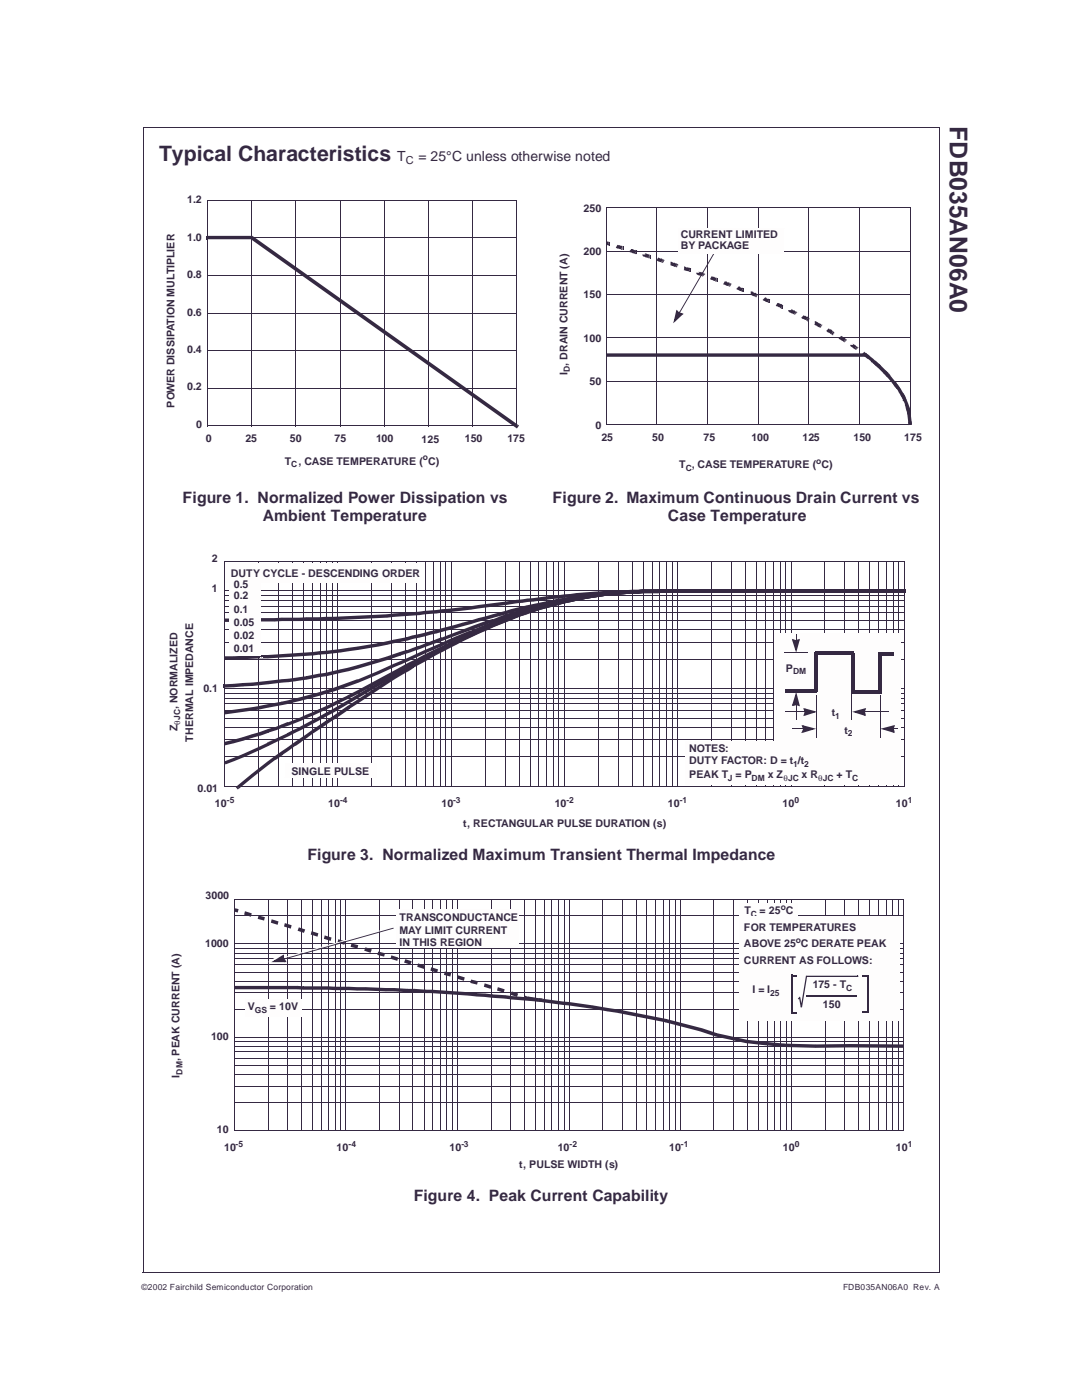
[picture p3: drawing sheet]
<svg xmlns="http://www.w3.org/2000/svg" width="216mm" height="279mm" viewBox="0 0 216 279" stroke-linecap="round" stroke-linejoin="round" font-family="sans-serif">
<defs><g id="words">
<text font-size="4.9" fill="#352942" x="189.5" y="25.2" transform="rotate(90 189.5 25.2)">FDB035AN06A0</text>
<text font-size="4.2" fill="#352942" x="31.8" y="32.1">Typical Characteristics</text>
<g font-size="3.1" fill="#352942">
<text x="36.4" y="100.3">Figure 1. Normalized Power Dissipation vs</text>
<text x="110.3" y="100.3">Figure 2. Maximum Continuous Drain Current vs</text>
<text x="52.4" y="103.9">Ambient Temperature</text>
<text x="133.3" y="103.9">Case Temperature</text>
<text x="61.3" y="171.7">Figure 3. Normalized Maximum Transient Thermal Impedance</text>
<text x="82.6" y="239.6">Figure 4. Peak Current Capability</text>
</g>
<g font-size="2.8" fill="#352942">
<text x="79.3" y="32.1">T</text>
<text x="83.5" y="32.1">= 25°C unless otherwise noted</text>
</g>
<text font-size="2.2" fill="#352942" x="81" y="32.8">C</text>
<g font-size="2.1" fill="#352942">
<text x="37.4" y="40.6">1.2</text>
<text x="116.4" y="42.2">250</text>
<text x="135.8" y="47.5">CURRENT LIMITED</text>
<text x="37.4" y="48">1.0</text>
<text x="116.4" y="50.9">200</text>
<text x="135.8" y="49.6">BY PACKAGE</text>
<text x="37.4" y="55.5">0.8</text>
<text x="116.4" y="59.5">150</text>
<text x="37.4" y="63">0.6</text>
<text x="37.4" y="70.4">0.4</text>
<text x="116.4" y="68.2">100</text>
<text x="37.4" y="77.9">0.2</text>
<text x="113.2" y="74.8" transform="rotate(-90 113.2 74.8)">I , DRAIN CURRENT (A)</text>
<text x="117.6" y="76.9">50</text>
<text x="34.8" y="81.4" transform="rotate(-90 34.8 81.4)">POWER DISSIPATION MULTIPLIER</text>
<text x="39.1" y="85.3">0</text>
<text x="41.1" y="88.3">0</text>
<text x="49" y="88.3">25</text>
<text x="57.9" y="88.3">50</text>
<text x="66.7" y="88.3">75</text>
<text x="75" y="88.3">100</text>
<text x="84.1" y="88.5">125</text>
<text x="92.7" y="88.2">150</text>
<text x="101.3" y="88.3">175</text>
<text x="118.8" y="85.6">0</text>
<text x="120" y="88">25</text>
<text x="130.2" y="88">50</text>
<text x="140.4" y="88">75</text>
<text x="150" y="88">100</text>
<text x="160.1" y="88">125</text>
<text x="170.3" y="88">150</text>
<text x="180.4" y="88">175</text>
<text x="56.8" y="92.7">T , CASE TEMPERATURE ( C)</text>
<text x="135.5" y="93.4">T , CASE TEMPERATURE ( C)</text>
<text x="42.3" y="112.2">2</text>
<text x="42.3" y="118.2">1</text>
<text x="46.1" y="115.1">DUTY CYCLE - DESCENDING ORDER</text>
<text x="46.7" y="117.3">0.5</text>
<text x="46.7" y="119.6">0.2</text>
<text x="46.7" y="122.3">0.1</text>
<text x="46.7" y="124.9">0.05</text>
<text x="46.7" y="130">0.01</text>
<text x="46.7" y="127.5">0.02</text>
<text x="156.8" y="134">P</text>
<text x="35.4" y="141.6" transform="rotate(-90 35.4 141.6)">, NORMALIZED</text>
<text x="40.6" y="138.1">0.1</text>
<text x="166" y="142.9">t</text>
<text x="35.4" y="145.9" transform="rotate(-90 35.4 145.9)">Z</text>
<text x="38.6" y="148" transform="rotate(-90 38.6 148)">THERMAL IMPEDANCE</text>
<text x="168.5" y="146.5">t</text>
<text x="58.2" y="154.8">SINGLE PULSE</text>
<text x="137.5" y="150">NOTES:</text>
<text x="137.5" y="152.5">DUTY FACTOR: D = t</text>
<text x="137.5" y="155.3">PEAK T</text>
<text x="146.7" y="155.3">= P</text>
<text x="153.2" y="155.3">x Z</text>
<text x="159.2" y="152.5">/t</text>
<text x="160" y="155.3">x R</text>
<text x="166.9" y="155.3">+ T</text>
<text x="39.4" y="158">0.01</text>
<text x="42.9" y="161">10</text>
<text x="65.5" y="161">10</text>
<text x="88.1" y="161">10</text>
<text x="110.7" y="161">10</text>
<text x="133.3" y="161">10</text>
<text x="156.1" y="161">10</text>
<text x="178.8" y="161">10</text>
<text x="92.4" y="165.1">t, RECTANGULAR PULSE DURATION (s)</text>
<text x="41" y="179.5">3000</text>
<text x="79.7" y="183.9">TRANSCONDUCTANCE</text>
<text x="148.4" y="185.8">FOR TEMPERATURES</text>
<text x="148.5" y="182.4">T</text>
<text x="151.6" y="182.4">= 25</text>
<text x="156.8" y="182.4">C</text>
<text x="40.9" y="189">1000</text>
<text x="79.7" y="186.3">MAY LIMIT CURRENT</text>
<text x="79.7" y="188.8">IN THIS REGION</text>
<text x="148.4" y="189.1">ABOVE 25 C DERATE PEAK</text>
<text x="148.4" y="192.4">CURRENT AS FOLLOWS:</text>
<text x="162.2" y="197.3">175 - T</text>
<text x="49.5" y="201.6">V</text>
<text x="53.9" y="201.6">= 10V</text>
<text x="150.1" y="198.2">I = I</text>
<text x="164.2" y="201.2">150</text>
<text x="42.1" y="207.5">100</text>
<text x="35.8" y="215" transform="rotate(-90 35.8 215)">I</text>
<text x="35.8" y="211.8" transform="rotate(-90 35.8 211.8)">, PEAK CURRENT (A)</text>
<text x="43.3" y="226.1">10</text>
<text x="44.7" y="229.8">10</text>
<text x="67.2" y="229.8">10</text>
<text x="89.7" y="229.8">10</text>
<text x="103.6" y="233.2">t, PULSE WIDTH (s)</text>
<text x="111.3" y="229.8">10</text>
<text x="133.5" y="229.8">10</text>
<text x="156.2" y="229.8">10</text>
<text x="178.8" y="229.8">10</text>
</g>
<g font-size="1.7" fill="#352942">
<text x="113.7" y="74.2" transform="rotate(-90 113.7 74.2)">D</text>
<text x="58.1" y="93.2">C</text>
<text x="84.4" y="91.9">o</text>
<text x="136.8" y="94">C</text>
<text x="162.8" y="92.5">o</text>
<text x="158.3" y="134.5">DM</text>
<text x="166.6" y="143.4">1</text>
<text x="35.9" y="144.6" transform="rotate(-90 35.9 144.6)">θJC</text>
<text x="169.2" y="147">2</text>
<text x="145.2" y="155.9">J</text>
<text x="150" y="155.9">DM</text>
<text x="156.3" y="155.9">θ</text>
<text x="157.2" y="155.9">JC</text>
<text x="158.3" y="153">1</text>
<text x="160.5" y="153">2</text>
<text x="163.3" y="155.9">θJC</text>
<text x="170" y="155.9">C</text>
<text x="45.2" y="160.2">-5</text>
<text x="67.8" y="160.2">-4</text>
<text x="90.4" y="160.2">-3</text>
<text x="113.1" y="160.2">-2</text>
<text x="135.7" y="160.2">-1</text>
<text x="158.5" y="160.2">0</text>
<text x="181.1" y="160.2">1</text>
<text x="149.8" y="183">C</text>
<text x="155.8" y="181.6">o</text>
<text x="158.8" y="188.2">o</text>
<text x="168.8" y="197.8">C</text>
<text x="50.8" y="202.1">GS</text>
<text x="153.7" y="198.7">25</text>
<text x="36.4" y="214.5" transform="rotate(-90 36.4 214.5)">DM</text>
<text x="47" y="228.9">-5</text>
<text x="69.5" y="228.9">-4</text>
<text x="92.1" y="228.9">-3</text>
<text x="113.6" y="228.9">-2</text>
<text x="135.8" y="228.9">-1</text>
<text x="158.6" y="228.9">0</text>
<text x="181.1" y="228.9">1</text>
<text x="28.2" y="257.5">©2002 Fairchild Semiconductor Corporation</text>
<text x="168.3" y="257.5">FDB035AN06A0 Rev. A</text>
</g>
</g></defs>
<path d="M28.6 25.4h158.9M28.6 25.3v228.7M187.4 25.4v228.7M28.5 254h158.9" fill="none" stroke="#352942" stroke-width=".2"/>
<g fill="#352942">
<path d="M50.1 85l.2 .1z"/>
<path d="M50.1 39.9l.2 .1z"/>
</g>
<path d="M50.2 40v45" fill="none" stroke="#352942" stroke-width=".2"/>
<g fill="#352942">
<path d="M59 85l.1 .1z"/>
<path d="M59 39.9l.1 .1z"/>
</g>
<path d="M59 40v45" fill="none" stroke="#352942" stroke-width=".2"/>
<g fill="#352942">
<path d="M67.8 85l.1 .1z"/>
<path d="M67.8 39.9l.1 .1z"/>
</g>
<path d="M67.8 40v45" fill="none" stroke="#352942" stroke-width=".2"/>
<g fill="#352942">
<path d="M76.6 85l.1 .1z"/>
<path d="M76.6 39.9l.1 .1z"/>
</g>
<path d="M76.6 40v45" fill="none" stroke="#352942" stroke-width=".2"/>
<g fill="#352942">
<path d="M85.4 85l.1 .1z"/>
<path d="M85.4 39.9l.1 .1z"/>
</g>
<path d="M85.5 40v45" fill="none" stroke="#352942" stroke-width=".2"/>
<g fill="#352942">
<path d="M94.2 85l.1 .1z"/>
<path d="M94.2 39.9l.1 .1z"/>
</g>
<path d="M94.3 40v45" fill="none" stroke="#352942" stroke-width=".2"/>
<g fill="#352942">
<path d="M41.3 77.4l.1 .2z"/>
<path d="M103.1 77.4v.2z"/>
</g>
<path d="M41.4 77.5h61.7" fill="none" stroke="#352942" stroke-width=".2"/>
<g fill="#352942">
<path d="M41.3 69.9l.1 .2z"/>
<path d="M103.1 69.9v.2z"/>
</g>
<path d="M41.4 70h61.7" fill="none" stroke="#352942" stroke-width=".2"/>
<g fill="#352942">
<path d="M41.3 62.4l.1 .2z"/>
<path d="M103.1 62.4v.2z"/>
</g>
<path d="M41.4 62.5h61.7" fill="none" stroke="#352942" stroke-width=".2"/>
<g fill="#352942">
<path d="M41.3 54.9l.1 .1z"/>
<path d="M103.1 54.9v.1z"/>
</g>
<path d="M41.4 54.9h61.7" fill="none" stroke="#352942" stroke-width=".2"/>
<g fill="#352942">
<path d="M41.3 47.3l.1 .2z"/>
<path d="M103.1 47.3v.2z"/>
</g>
<path d="M41.4 47.4h61.7" fill="none" stroke="#352942" stroke-width=".2"/>
<g fill="#352942">
<path d="M41.3 85l.2 .1z"/>
<path d="M41.3 39.9l.2 .1z"/>
</g>
<path d="M41.4 40v45" fill="none" stroke="#352942" stroke-width=".2"/>
<g fill="#352942">
<path d="M103 85l.1 .1z"/>
<path d="M103 39.9l.1 .1z"/>
</g>
<path d="M103.1 40v45" fill="none" stroke="#352942" stroke-width=".2"/>
<g fill="#352942">
<path d="M41.3 84.9l.1 .2z"/>
<path d="M103.1 84.9v.2z"/>
</g>
<path d="M41.4 85h61.7" fill="none" stroke="#352942" stroke-width=".2"/>
<g fill="#352942">
<path d="M41.3 39.9l.1 .1z"/>
<path d="M103.1 39.9v.1z"/>
</g>
<path d="M41.4 40h61.7" fill="none" stroke="#352942" stroke-width=".2"/>
<g fill="#352942">
<path d="M41.1 47.1h.3v.6h-.3z"/>
<path d="M41.4 47.1l9.1 .1-.3 .5h-8.8z"/>
<path d="M103.3 84.7l.3 .2-.5 .6-.2-.2z"/>
<path d="M50.5 47.2l52.8 37.5-.4 .6-52.8-37.6z"/>
</g>
<path d="M121 41.4v43.3M121 41.5h60.7M181.6 41.5v43.3M120.9 84.7h60.7" fill="none" stroke="#352942" stroke-width=".2"/>
<g fill="#352942">
<path d="M120.9 76l.1 .2z"/>
<path d="M181.6 76l.1 .2z"/>
</g>
<path d="M121 76.1h60.6" fill="none" stroke="#352942" stroke-width=".2"/>
<g fill="#352942">
<path d="M120.9 67.3l.1 .2z"/>
<path d="M181.6 67.3l.1 .2z"/>
</g>
<path d="M121 67.4h60.6" fill="none" stroke="#352942" stroke-width=".2"/>
<g fill="#352942">
<path d="M120.9 58.7l.1 .1z"/>
<path d="M181.6 58.7l.1 .1z"/>
</g>
<path d="M121 58.8h60.6" fill="none" stroke="#352942" stroke-width=".2"/>
<g fill="#352942">
<path d="M120.9 50l.1 .2z"/>
<path d="M181.6 50l.1 .2z"/>
</g>
<path d="M121 50.1h60.6" fill="none" stroke="#352942" stroke-width=".2"/>
<g fill="#352942">
<path d="M120.9 41.4l.1 .2z"/>
<path d="M181.6 41.4l.1 .2z"/>
</g>
<path d="M121 41.5h60.6" fill="none" stroke="#352942" stroke-width=".2"/>
<g fill="#352942">
<path d="M120.9 41.4l.2 .1z"/>
<path d="M120.9 84.7l.2 .1z"/>
</g>
<path d="M121 41.5v43.2" fill="none" stroke="#352942" stroke-width=".2"/>
<g fill="#352942">
<path d="M131 41.4l.2 .1z"/>
<path d="M131 84.7l.2 .1z"/>
</g>
<path d="M131.1 41.5v43.2" fill="none" stroke="#352942" stroke-width=".2"/>
<g fill="#352942">
<path d="M141.2 41.4l.1 .1z"/>
<path d="M141.2 84.7l.1 .1z"/>
</g>
<path d="M141.2 41.5v43.2" fill="none" stroke="#352942" stroke-width=".2"/>
<g fill="#352942">
<path d="M151.2 41.4l.2 .1z"/>
<path d="M151.2 84.7l.2 .1z"/>
</g>
<path d="M151.3 41.5v43.2" fill="none" stroke="#352942" stroke-width=".2"/>
<g fill="#352942">
<path d="M161.3 41.4l.2 .1z"/>
<path d="M161.3 84.7l.2 .1z"/>
</g>
<path d="M161.4 41.5v43.2" fill="none" stroke="#352942" stroke-width=".2"/>
<g fill="#352942">
<path d="M171.5 41.4l.1 .1z"/>
<path d="M171.5 84.7l.1 .1z"/>
</g>
<path d="M171.6 41.5v43.2" fill="none" stroke="#352942" stroke-width=".2"/>
<g fill="#352942">
<path d="M181.5 41.4l.2 .1z"/>
<path d="M181.5 84.7l.2 .1z"/>
</g>
<path d="M181.6 41.5v43.2" fill="none" stroke="#352942" stroke-width=".2"/>
<g fill="#352942">
<path d="M121.1 48.2l.4 .1-.2 .6h-.4z"/>
<path d="M121.5 48.3h.3h-.2v.7l-.3-.1z"/>
<path d="M121.6 48.3l.1 .7z"/>
<path d="M123.2 48.9l1 .2-.2 .7-1.1-.4z"/>
<path d="M124.2 49.2l.2 .1-.2-.1v.7h-.1l-.2-.1z"/>
<path d="M124.2 49.2h.2v.7h-.2z"/>
<path d="M125.8 49.7l1.2 .3-.3 .6h.2l-1.3-.3-.1-.1 .5-.5 .1 .1z"/>
<path d="M127 50l.2 .1-.2-.1v.7h-.1l-.2-.1z"/>
<path d="M127 50l.1 .7z"/>
<path d="M128.1 50.8h.7l-.2-.3h.2l.8 .4-.3 .6-1-.4z"/>
<path d="M129.6 50.9l.2 .1-.2-.1v.7h-.1l-.2-.1z"/>
<path d="M129.6 50.9h.2v.7h-.2z"/>
<path d="M131.3 51.4l1 .3-.4 .6h.2l-1.1-.3z"/>
<path d="M132.3 51.7l.1 .1-.3 .6-.2-.1z"/>
<path d="M132.4 51.8l.2 .1-.3 .6-.2-.1z"/>
<path d="M133.8 52.2l1.4 .5-.4 .6h.2h-.4l-.8-.4h.2h-.2z"/>
<path d="M135.2 52.7h.1l-.3 .6h-.2z"/>
<path d="M135.3 52.7l-.3 .6z"/>
<path d="M136.5 53.2l1.3 .3-.3 .7-1.1-.4h.2z"/>
<path d="M137.8 53.6l.1 .1-.1-.1v.7h-.2l-.2-.1z"/>
<path d="M137.8 53.6l.1 .7z"/>
<path d="M138.9 54.4h.7l-.2-.2 1 .3-.3 .6-1.1-.3z"/>
<path d="M140.4 54.5l.3 .1-.6 .5 .1 .1-.1-.1z"/>
<path d="M140.1 55.1l.6-.5v.1l-.5 .5z"/>
<path d="M142 55.1l1 .4-.2 .6-1.1-.4z"/>
<path d="M143 55.5l.2 .1-.2-.1v.7h-.1l-.2-.1z"/>
<path d="M143 55.5h.2v.7h-.2z"/>
<path d="M144.6 56.1l1 .4-.3 .6h.2h-.4l-.8-.4z"/>
<path d="M145.6 56.5l.2 .1-.3 .5h-.2z"/>
<path d="M145.8 56.6h.2l-.4 .6-.1-.1z"/>
<path d="M147.4 57.1l.9 .4-.3 .7-1.1-.5z"/>
<path d="M148.3 57.6l.1 .1-.1-.1v.6h-.2h-.2z"/>
<path d="M148.3 57.6h.1v.6h-.1z"/>
<path d="M149.8 58.2l1.1 .3-.3 .7-.8-.4z"/>
<path d="M150.9 58.6l.2 .1-.4 .6-.1-.1z"/>
<path d="M151.1 58.7l.1 .1-.3 .5h-.2z"/>
<path d="M152.2 59.9l.5-.6 .8 .4-.2 .7z"/>
<path d="M153.5 59.8l.2 .1-.2-.1v.6h-.1h-.2z"/>
<path d="M153.5 59.8h.2v.6h-.2z"/>
<path d="M155.1 60.4l.9 .3 .2 .3-.4 .5-.2-.2 .1 .1-.9-.4z"/>
<path d="M156.1 61h.2h-.2v.6h-.1l-.2-.1z"/>
<path d="M156.1 61l.1 .6z"/>
<path d="M157.2 61.9h.7l-.1-.3 1 .5-.4 .6-.5-.2a.74 .74 0 0 1-.7-.6z"/>
<path d="M158.8 62.1l.2 .1-.5 .5 .1 .1-.2-.1z"/>
<path d="M158.5 62.7l.5-.5 .1 .1-.5 .5z"/>
<path d="M160.4 62.9l.9 .4-.5 .5 .2 .1-1.1-.5z"/>
<path d="M161.3 63.3l.2 .2-.4 .6-.3-.3z"/>
<path d="M161.4 63.5l.2 .1-.4 .6-.1-.1z"/>
<path d="M162.6 64.1l1.3 .6-.3 .7-1.2-.7 .3 .1z"/>
<path d="M163.9 64.8l.1 .1-.3 .5h-.2z"/>
<path d="M164 64.9l-.3 .5z"/>
<path d="M165.4 65.5l.8 .6-.3 .6-1-.7z"/>
<path d="M166.2 66.1l.3 .2-.4 .6-.2-.2z"/>
<path d="M166.5 66.3l-.4 .6z"/>
<path d="M167.8 67.1l1 .5-.5 .6-1-.6z"/>
<path d="M168.7 67.6l.2 .1-.5 .5 .1 .1-.2-.1z"/>
<path d="M168.4 68.2l.5-.5 .1 .1-.5 .5z"/>
<path d="M169.6 68.8h.7l-.2-.2 .8 .5-.4 .6-.7-.5z"/>
<path d="M170.9 69.1l.3 .2-.5 .5h.1l-.3-.1z"/>
<path d="M170.7 69.8l.5-.5h.1l-.5 .5z"/>
<path d="M172.5 70.2l.7 .6-.5 .5 .1 .1-.8-.7z"/>
<path d="M173.2 70.8l.2 .1-.5 .6-.2-.2z"/>
<path d="M173.4 70.9l.2 .2-.5 .5-.2-.1z"/>
<path d="M174.7 72l.8 .6-.6 .5 .1 .1-.8-.7z"/>
<path d="M175.5 72.6l.2 .3-.6 .4-.2-.2z"/>
<path d="M175.1 73.2l.6-.3 .1 .2-.6 .3z"/>
<path d="M176.7 73.9l.6 .7-.2-.1 .5 .3-.6 .3 .1 .2-.9-.9z"/>
<path d="M177 75.1l.6-.3 .1 .2-.3-.2v.7z"/>
<path d="M177.4 74.8l.1 .7z"/>
<path d="M178.6 76l.6 .8-.6 .4-.5-.7z"/>
<path d="M178.6 77.1l.6-.3 .1 .2-.5 .4z"/>
<path d="M178.8 77.4l.5-.4 .2 .3-.6 .3z"/>
<path d="M179.7 78.8l.6-.3 .3 .7-.6 .2z"/>
<path d="M180 79.4l.6-.2 .2 .4-.7 .2z"/>
<path d="M180.1 79.8l.7-.2 .1 .2-.7 .3z"/>
<path d="M180.7 81.4l.7-.2 .2 .9-.6 .1z"/>
<path d="M181 82.2l.6-.1 .1 .5-.7 .1z"/>
<path d="M181.2 84.2l.7-.1 .1 .6-.7 .1z"/>
<path d="M121 70.5h51.9l1.7 1.5-.4 .5 .4-.5 2.9 2.7-.4-.5 1.1 1.5-.5 .4 .5-.4 1.1 1.2-.5-.7 .4 .6-.6 .4 .5-.4 .7 .8-.2-.3 .3 .7-.6 .3 .6-.3 .9 1.4-.2-.2 1 2.6-.6 .2-.5-1.2 .7-.3-.6 .3-.4-1 .6-.3-.6 .3-.4-.8 .6-.3-.6 .3-.8-1.4 .6-.3-.6 .4-.8-1.1 .6-.4-.6 .4-.8-.9 .5-.4-.5 .4-.4-.5 .5-.4-.5 .4-2.1-2.1 .6-.5-.5 .5-1.2-1 .3 .4-.3-.4 .5-.5-.5 .5-1.2-1 .4-.5-.3 .6h-51.7z"/>
<path d="M181 81.9l.6-.1 .4 2.9-.7 .1z"/>
<path d="M135.6 62.1l.1 .2-.1 .4-.2-.2z"/>
<path d="M135 61.8l.2 .4-.4 1.9-.3-.1 1.4-1.4 .3 .2-.7-.1v-.3l.9 .3-2.1 1.8z"/>
<path d="M135.2 62l.4 .4-.1 .3-.6-.5z"/>
<path d="M142.5 50.2l.2 .2z"/>
<path d="M135.6 62.2l.1 .2z"/>
<path d="M142.5 50.3l.2 .1-7 11.9-.1-.1z"/>
</g>
<path d="M135.1 62.1l.4 .5 .6 .1-1.5 1.3z" fill="#352942"/>
<path d="M135.3 45.5h21.1v5.1h-21.1z" fill="#fefdfd"/>
<path d="M135.2 50.6h21.2M135.3 45.5h21.2M135.3 45.5v5.1M156.4 45.5v5.2" fill="none" stroke="#fefdfd" stroke-width=".2"/>
<path d="M44.8 112v45M44.8 112.1h135.7M180.4 112.1v44.9M44.7 157h135.7" fill="none" stroke="#352942" stroke-width=".2"/>
<g fill="#352942">
<path d="M44.7 156.9l.1 .1z"/>
<path d="M180.4 156.9l.1 .1z"/>
</g>
<path d="M44.8 157h135.6" fill="none" stroke="#352942" stroke-width=".2"/>
<g fill="#352942">
<path d="M44.7 137.4l.1 .2z"/>
<path d="M180.4 137.4l.1 .2z"/>
</g>
<path d="M44.8 137.5h135.6" fill="none" stroke="#352942" stroke-width=".2"/>
<g fill="#352942">
<path d="M44.7 151l.1 .1z"/>
<path d="M180.4 151l.1 .1z"/>
</g>
<path d="M44.8 151h135.6" fill="none" stroke="#352942" stroke-width=".2"/>
<g fill="#352942">
<path d="M44.7 147.6l.1 .1z"/>
<path d="M180.4 147.6l.1 .1z"/>
</g>
<path d="M44.8 147.7h135.6" fill="none" stroke="#352942" stroke-width=".2"/>
<g fill="#352942">
<path d="M44.7 145.1l.1 .2z"/>
<path d="M180.4 145.1l.1 .2z"/>
</g>
<path d="M44.8 145.2h135.6" fill="none" stroke="#352942" stroke-width=".2"/>
<g fill="#352942">
<path d="M44.7 143.2l.1 .2z"/>
<path d="M180.4 143.2l.1 .2z"/>
</g>
<path d="M44.8 143.3h135.6" fill="none" stroke="#352942" stroke-width=".2"/>
<g fill="#352942">
<path d="M44.7 141.7l.1 .2z"/>
<path d="M180.4 141.7l.1 .2z"/>
</g>
<path d="M44.8 141.8h135.6" fill="none" stroke="#352942" stroke-width=".2"/>
<g fill="#352942">
<path d="M44.7 140.4l.1 .1z"/>
<path d="M180.4 140.4l.1 .1z"/>
</g>
<path d="M44.8 140.5h135.6" fill="none" stroke="#352942" stroke-width=".2"/>
<g fill="#352942">
<path d="M44.7 139.3l.1 .1z"/>
<path d="M180.4 139.3l.1 .1z"/>
</g>
<path d="M44.8 139.4h135.6" fill="none" stroke="#352942" stroke-width=".2"/>
<g fill="#352942">
<path d="M44.7 138.3l.1 .1z"/>
<path d="M180.4 138.3l.1 .1z"/>
</g>
<path d="M44.8 138.3h135.6" fill="none" stroke="#352942" stroke-width=".2"/>
<g fill="#352942">
<path d="M44.7 117.9l.1 .1z"/>
<path d="M180.4 117.9l.1 .1z"/>
</g>
<path d="M44.8 117.9h135.6" fill="none" stroke="#352942" stroke-width=".2"/>
<g fill="#352942">
<path d="M44.7 131.5l.1 .2z"/>
<path d="M180.4 131.5l.1 .2z"/>
</g>
<path d="M44.8 131.6h135.6" fill="none" stroke="#352942" stroke-width=".2"/>
<g fill="#352942">
<path d="M44.7 128.1l.1 .2z"/>
<path d="M180.4 128.1l.1 .2z"/>
</g>
<path d="M44.8 128.2h135.6" fill="none" stroke="#352942" stroke-width=".2"/>
<g fill="#352942">
<path d="M44.7 125.6l.1 .2z"/>
<path d="M180.4 125.6l.1 .2z"/>
</g>
<path d="M44.8 125.7h135.6" fill="none" stroke="#352942" stroke-width=".2"/>
<g fill="#352942">
<path d="M44.7 123.8l.1 .1z"/>
<path d="M180.4 123.8l.1 .1z"/>
</g>
<path d="M44.8 123.9h135.6" fill="none" stroke="#352942" stroke-width=".2"/>
<g fill="#352942">
<path d="M44.7 122.2l.1 .1z"/>
<path d="M180.4 122.2l.1 .1z"/>
</g>
<path d="M44.8 122.3h135.6" fill="none" stroke="#352942" stroke-width=".2"/>
<g fill="#352942">
<path d="M44.7 120.9l.1 .2z"/>
<path d="M180.4 120.9l.1 .2z"/>
</g>
<path d="M44.8 121h135.6" fill="none" stroke="#352942" stroke-width=".2"/>
<g fill="#352942">
<path d="M44.7 119.8l.1 .2z"/>
<path d="M180.4 119.8l.1 .2z"/>
</g>
<path d="M44.8 119.9h135.6" fill="none" stroke="#352942" stroke-width=".2"/>
<g fill="#352942">
<path d="M44.7 118.8l.1 .2z"/>
<path d="M180.4 118.8l.1 .2z"/>
</g>
<path d="M44.8 118.9h135.6" fill="none" stroke="#352942" stroke-width=".2"/>
<g fill="#352942">
<path d="M67.3 112l.2 .1z"/>
<path d="M67.3 157h.2z"/>
</g>
<path d="M67.4 112.1v44.9" fill="none" stroke="#352942" stroke-width=".2"/>
<g fill="#352942">
<path d="M51.5 112l.2 .1z"/>
<path d="M51.5 157h.2z"/>
</g>
<path d="M51.6 112.1v44.9" fill="none" stroke="#352942" stroke-width=".2"/>
<g fill="#352942">
<path d="M55.5 112l.2 .1z"/>
<path d="M55.5 157h.2z"/>
</g>
<path d="M55.6 112.1v44.9" fill="none" stroke="#352942" stroke-width=".2"/>
<g fill="#352942">
<path d="M58.3 112l.1 .1z"/>
<path d="M58.3 157h.1z"/>
</g>
<path d="M58.4 112.1v44.9" fill="none" stroke="#352942" stroke-width=".2"/>
<g fill="#352942">
<path d="M60.5 112l.1 .1z"/>
<path d="M60.5 157h.1z"/>
</g>
<path d="M60.6 112.1v44.9" fill="none" stroke="#352942" stroke-width=".2"/>
<g fill="#352942">
<path d="M62.3 112l.1 .1z"/>
<path d="M62.3 157h.1z"/>
</g>
<path d="M62.3 112.1v44.9" fill="none" stroke="#352942" stroke-width=".2"/>
<g fill="#352942">
<path d="M63.8 112l.1 .1z"/>
<path d="M63.8 157h.1z"/>
</g>
<path d="M63.9 112.1v44.9" fill="none" stroke="#352942" stroke-width=".2"/>
<g fill="#352942">
<path d="M65.1 112l.2 .1z"/>
<path d="M65.1 157h.2z"/>
</g>
<path d="M65.2 112.1v44.9" fill="none" stroke="#352942" stroke-width=".2"/>
<g fill="#352942">
<path d="M66.2 112l.2 .1z"/>
<path d="M66.2 157h.2z"/>
</g>
<path d="M66.3 112.1v44.9" fill="none" stroke="#352942" stroke-width=".2"/>
<g fill="#352942">
<path d="M89.9 112l.2 .1z"/>
<path d="M89.9 157h.2z"/>
</g>
<path d="M90 112.1v44.9" fill="none" stroke="#352942" stroke-width=".2"/>
<g fill="#352942">
<path d="M74.1 112l.2 .1z"/>
<path d="M74.1 157h.2z"/>
</g>
<path d="M74.2 112.1v44.9" fill="none" stroke="#352942" stroke-width=".2"/>
<g fill="#352942">
<path d="M78.1 112l.2 .1z"/>
<path d="M78.1 157h.2z"/>
</g>
<path d="M78.2 112.1v44.9" fill="none" stroke="#352942" stroke-width=".2"/>
<g fill="#352942">
<path d="M80.9 112l.2 .1z"/>
<path d="M80.9 157h.2z"/>
</g>
<path d="M81 112.1v44.9" fill="none" stroke="#352942" stroke-width=".2"/>
<g fill="#352942">
<path d="M83.1 112l.2 .1z"/>
<path d="M83.1 157h.2z"/>
</g>
<path d="M83.2 112.1v44.9" fill="none" stroke="#352942" stroke-width=".2"/>
<g fill="#352942">
<path d="M84.9 112l.1 .1z"/>
<path d="M84.9 157h.1z"/>
</g>
<path d="M84.9 112.1v44.9" fill="none" stroke="#352942" stroke-width=".2"/>
<g fill="#352942">
<path d="M86.4 112l.2 .1z"/>
<path d="M86.4 157h.2z"/>
</g>
<path d="M86.5 112.1v44.9" fill="none" stroke="#352942" stroke-width=".2"/>
<g fill="#352942">
<path d="M87.7 112l.2 .1z"/>
<path d="M87.7 157h.2z"/>
</g>
<path d="M87.8 112.1v44.9" fill="none" stroke="#352942" stroke-width=".2"/>
<g fill="#352942">
<path d="M88.8 112l.2 .1z"/>
<path d="M88.8 157h.2z"/>
</g>
<path d="M88.9 112.1v44.9" fill="none" stroke="#352942" stroke-width=".2"/>
<g fill="#352942">
<path d="M112.5 112l.2 .1z"/>
<path d="M112.5 157h.2z"/>
</g>
<path d="M112.6 112.1v44.9" fill="none" stroke="#352942" stroke-width=".2"/>
<g fill="#352942">
<path d="M96.7 112l.2 .1z"/>
<path d="M96.7 157h.2z"/>
</g>
<path d="M96.8 112.1v44.9" fill="none" stroke="#352942" stroke-width=".2"/>
<g fill="#352942">
<path d="M100.7 112l.2 .1z"/>
<path d="M100.7 157h.2z"/>
</g>
<path d="M100.8 112.1v44.9" fill="none" stroke="#352942" stroke-width=".2"/>
<g fill="#352942">
<path d="M103.5 112l.2 .1z"/>
<path d="M103.5 157h.2z"/>
</g>
<path d="M103.6 112.1v44.9" fill="none" stroke="#352942" stroke-width=".2"/>
<g fill="#352942">
<path d="M105.7 112l.2 .1z"/>
<path d="M105.7 157h.2z"/>
</g>
<path d="M105.8 112.1v44.9" fill="none" stroke="#352942" stroke-width=".2"/>
<g fill="#352942">
<path d="M107.5 112l.1 .1z"/>
<path d="M107.5 157h.1z"/>
</g>
<path d="M107.6 112.1v44.9" fill="none" stroke="#352942" stroke-width=".2"/>
<g fill="#352942">
<path d="M109 112l.2 .1z"/>
<path d="M109 157h.2z"/>
</g>
<path d="M109.1 112.1v44.9" fill="none" stroke="#352942" stroke-width=".2"/>
<g fill="#352942">
<path d="M110.3 112l.2 .1z"/>
<path d="M110.3 157h.2z"/>
</g>
<path d="M110.4 112.1v44.9" fill="none" stroke="#352942" stroke-width=".2"/>
<g fill="#352942">
<path d="M111.4 112l.2 .1z"/>
<path d="M111.4 157h.2z"/>
</g>
<path d="M111.5 112.1v44.9" fill="none" stroke="#352942" stroke-width=".2"/>
<g fill="#352942">
<path d="M135.2 112l.1 .1z"/>
<path d="M135.2 157h.1z"/>
</g>
<path d="M135.2 112.1v44.9" fill="none" stroke="#352942" stroke-width=".2"/>
<g fill="#352942">
<path d="M119.3 112l.2 .1z"/>
<path d="M119.3 157h.2z"/>
</g>
<path d="M119.4 112.1v44.9" fill="none" stroke="#352942" stroke-width=".2"/>
<g fill="#352942">
<path d="M123.3 112l.2 .1z"/>
<path d="M123.3 157h.2z"/>
</g>
<path d="M123.4 112.1v44.9" fill="none" stroke="#352942" stroke-width=".2"/>
<g fill="#352942">
<path d="M126.1 112l.2 .1z"/>
<path d="M126.1 157h.2z"/>
</g>
<path d="M126.2 112.1v44.9" fill="none" stroke="#352942" stroke-width=".2"/>
<g fill="#352942">
<path d="M128.3 112l.2 .1z"/>
<path d="M128.3 157h.2z"/>
</g>
<path d="M128.4 112.1v44.9" fill="none" stroke="#352942" stroke-width=".2"/>
<g fill="#352942">
<path d="M130.1 112l.1 .1z"/>
<path d="M130.1 157h.1z"/>
</g>
<path d="M130.2 112.1v44.9" fill="none" stroke="#352942" stroke-width=".2"/>
<g fill="#352942">
<path d="M131.6 112l.2 .1z"/>
<path d="M131.6 157h.2z"/>
</g>
<path d="M131.7 112.1v44.9" fill="none" stroke="#352942" stroke-width=".2"/>
<g fill="#352942">
<path d="M132.9 112l.2 .1z"/>
<path d="M132.9 157h.2z"/>
</g>
<path d="M133 112.1v44.9" fill="none" stroke="#352942" stroke-width=".2"/>
<g fill="#352942">
<path d="M134.1 112l.1 .1z"/>
<path d="M134.1 157h.1z"/>
</g>
<path d="M134.1 112.1v44.9" fill="none" stroke="#352942" stroke-width=".2"/>
<g fill="#352942">
<path d="M157.8 112l.1 .1z"/>
<path d="M157.8 157h.1z"/>
</g>
<path d="M157.8 112.1v44.9" fill="none" stroke="#352942" stroke-width=".2"/>
<g fill="#352942">
<path d="M141.9 112l.2 .1z"/>
<path d="M141.9 157h.2z"/>
</g>
<path d="M142 112.1v44.9" fill="none" stroke="#352942" stroke-width=".2"/>
<g fill="#352942">
<path d="M145.9 112l.2 .1z"/>
<path d="M145.9 157h.2z"/>
</g>
<path d="M146 112.1v44.9" fill="none" stroke="#352942" stroke-width=".2"/>
<g fill="#352942">
<path d="M148.7 112l.2 .1z"/>
<path d="M148.7 157h.2z"/>
</g>
<path d="M148.8 112.1v44.9" fill="none" stroke="#352942" stroke-width=".2"/>
<g fill="#352942">
<path d="M150.9 112l.2 .1z"/>
<path d="M150.9 157h.2z"/>
</g>
<path d="M151 112.1v44.9" fill="none" stroke="#352942" stroke-width=".2"/>
<g fill="#352942">
<path d="M152.7 112l.1 .1z"/>
<path d="M152.7 157h.1z"/>
</g>
<path d="M152.8 112.1v44.9" fill="none" stroke="#352942" stroke-width=".2"/>
<g fill="#352942">
<path d="M154.2 112l.2 .1z"/>
<path d="M154.2 157h.2z"/>
</g>
<path d="M154.3 112.1v44.9" fill="none" stroke="#352942" stroke-width=".2"/>
<g fill="#352942">
<path d="M155.6 112l.1 .1z"/>
<path d="M155.6 157h.1z"/>
</g>
<path d="M155.6 112.1v44.9" fill="none" stroke="#352942" stroke-width=".2"/>
<g fill="#352942">
<path d="M156.7 112l.1 .1z"/>
<path d="M156.7 157h.1z"/>
</g>
<path d="M156.7 112.1v44.9" fill="none" stroke="#352942" stroke-width=".2"/>
<g fill="#352942">
<path d="M180.4 112l.1 .1z"/>
<path d="M180.4 157h.1z"/>
</g>
<path d="M180.4 112.1v44.9" fill="none" stroke="#352942" stroke-width=".2"/>
<g fill="#352942">
<path d="M164.5 112l.2 .1z"/>
<path d="M164.5 157h.2z"/>
</g>
<path d="M164.6 112.1v44.9" fill="none" stroke="#352942" stroke-width=".2"/>
<g fill="#352942">
<path d="M168.5 112l.2 .1z"/>
<path d="M168.5 157h.2z"/>
</g>
<path d="M168.6 112.1v44.9" fill="none" stroke="#352942" stroke-width=".2"/>
<g fill="#352942">
<path d="M171.3 112l.2 .1z"/>
<path d="M171.3 157h.2z"/>
</g>
<path d="M171.4 112.1v44.9" fill="none" stroke="#352942" stroke-width=".2"/>
<g fill="#352942">
<path d="M173.5 112l.2 .1z"/>
<path d="M173.5 157h.2z"/>
</g>
<path d="M173.6 112.1v44.9" fill="none" stroke="#352942" stroke-width=".2"/>
<g fill="#352942">
<path d="M175.3 112l.2 .1z"/>
<path d="M175.3 157h.2z"/>
</g>
<path d="M175.4 112.1v44.9" fill="none" stroke="#352942" stroke-width=".2"/>
<g fill="#352942">
<path d="M176.8 112l.2 .1z"/>
<path d="M176.8 157h.2z"/>
</g>
<path d="M176.9 112.1v44.9" fill="none" stroke="#352942" stroke-width=".2"/>
<g fill="#352942">
<path d="M178.2 112l.1 .1z"/>
<path d="M178.2 157h.1z"/>
</g>
<path d="M178.2 112.1v44.9" fill="none" stroke="#352942" stroke-width=".2"/>
<g fill="#352942">
<path d="M179.3 112l.1 .1z"/>
<path d="M179.3 157h.1z"/>
</g>
<path d="M179.3 112.1v44.9" fill="none" stroke="#352942" stroke-width=".2"/>
<g fill="#352942">
<path d="M47 157l.3-.1 .4 .5-.3 .2z"/>
<path d="M47.3 156.9l6-4.8 2.8-2.1 1.2-.8 .5 .5-.5-.5 2.4-1.7 1.3-.9 .4 .5-.4-.5 1.3-.9 4-2.7 .4 .6-.4-.6 3.1-2.1 1.8-1.2 .4 .6-.4-.6 7.2-4.7 2.7-1.6 .4 .6-.4-.6 1.1-.7 2.3-1.3 .4 .6-.4-.6 3.6-2 .3 .6-.3-.6 2.6-1.3 .3 .6-.3-.6 1.4-.8-.8 .5 5.6-2.6 .2 .6-.2-.6 5.1-2.1 .2 .6-.2-.6 3.6-1.4-1.5 .5 2.2-.7 .2 .7-.2-.7 1.2-.4 3.9-1 .1 .6-.1-.6 2.4-.6 .2 .6-.2-.6 1.1-.3-.4 .1 1.5-.3 .1 .7-.2-.7 1.1-.2-.4 .1 5-.7 .1 .7-.1-.7 1.3-.2 .1 .7-2.5 .3-.1-.7 .1 .7-3.3 .5-.1-.7 .1 .7-2.1 .4-.1-.7 .1 .7-2.4 .5-.2-.7 .2 .7-5.1 1.3-.1-.6 .2 .6-2.4 .8-.2-.7 .2 .7-1 .3-.2-.6 .2 .6-1.1 .5-.2-.6 .2 .6-4.6 1.8-.3-.6 .3 .6-2.9 1.3-.3-.6 .3 .6-3.2 1.5-.3-.6 .3 .6-2.8 1.5-.4-.6 .4 .6-2.5 1.2-.3-.6 .3 .6-2.3 1.4-2.4 1.3-.3-.6 .4 .6-1.1 .7 .3-.2-1.8 1-.3-.6 .3 .6-1.2 .7-.4-.5 .4 .5-9.1 6-.3-.6 .4 .6-4.6 3-.3-.6 .4 .6-2.7 1.8-.3-.6 .4 .5-1.7 1.3 .3-.3-1.2 .9-.4-.6 .4 .6-1.1 .7-.4-.6 .4 .6-2.6 1.8-.3-.6 .4 .6-1.4 1-.5-.6 .5 .5-1.4 1.1-.4-.5 .4 .5-3.1 2.4-.5-.5 .5 .5-2.9 2.4z"/>
<path d="M122.9 118l4.3-.2 .1 .6-.1-.6 4.1-.1v.7v-.7l.9-.1h43.7v.7h-43.7v-.7l.1 .7-4.1 .1v-.7l.1 .7h-2v-.6v.6l-3.3 .3z"/>
<path d="M180.4 117.6h.4v.7h-.4z"/>
<path d="M175.9 117.6h4.5v.7h-4.5z"/>
<path d="M44.7 152l1.8-.7 .3 .6-.3-.6 1.9-.8 .2 .6-.2-.6 3.4-1.5 .2 .6-.2-.6 1.6-.8 .2 .6-.3-.6 1.3-.6-1.3 .6 4.1-1.9 .3 .6-.4-.6 1.3-.7-.5 .3 1.7-.8 .3 .6-.4-.6 3.8-2 .4 .6-.4-.6 2.8-1.5 .4 .5-.4-.5 14.8-8.7 4.6-2.4 .3 .6-.3-.6 2.4-1.3 .3 .6-.3-.6 2.6-1.4-1.4 .7 4.5-2 .3 .6-.3-.6 3.1-1.5 5.1-2 .2 .6-.2-.6 1.8-.7-.8 .2 1.1-.3 .2 .6-.2-.6 1-.4 .2 .7-.2-.7 1.2-.4 5.1-1.3 .1 .6-.1-.6 2.4-.6 .2 .6-.2-.6 1.1-.3-.4 .1 1.5-.3 .1 .7-.2-.7 1.1-.2-.4 .1 5-.7 .1 .7-.1-.7 4.7-.4h.9l.1 .6-.1-.6 4.1-.1v.7h-3.1v-.7l.1 .7h-2v-.6v.6l-3.3 .3-.1-.7 .1 .7-2.5 .3-.1-.7 .1 .7-3.3 .5-.1-.7 .1 .7-2.1 .4-.1-.7 .1 .7-2.4 .5-.2-.7 .2 .7-5.1 1.3-.1-.6 .1 .6-1.2 .4-.1-.7 .2 .7-3.4 1.1-.1-.7 .2 .7-6.1 2.4-.2-.6 .2 .6-4.6 2.2-.3-.6 .3 .6-1.5 .6-.2-.6 .2 .6-1.3 .7-.4-.6 .4 .6-2.5 1.3-.3-.6 .3 .6-2.3 1.3-.4-.6 .4 .6-3.5 1.8-.3-.6 .3 .6-1.4 .8-.3-.6 .3 .6-13.3 7.8-1.5 .8-.3-.6 .3 .6-5.1 2.8-1.1 .5-.3-.6 .3 .6-1.3 .7-2.7 1.3-.3-.6 .3 .6-8.2 3.7-1.8 .7z"/>
<path d="M131.3 117.7l44.6-.1v.7h-43.7v-.7l.1 .7-1 .1z"/>
<path d="M44.7 148.1l1.8-.4 .2 .6-.2-.6 1.9-.6 .1 .7-.1-.7 3.4-1 .2 .7-.2-.7 2.9-1 .3 .7-.3-.6 2.7-1.1 .3 .7-.3-.6 2.4-1 .3 .6-.3-.6 2.5-1.1 .3 .6-.3-.6 2.7-1.1 .2 .6-.2-.6 1.4-.7 .3 .6-.4-.6 3.2-1.5 .2 .6-.3-.6 1.8-1 .4 .6-.4-.6 8.5-4.5 .3 .6-.3-.6 2.5-1.4-.7 .3 2-.9 .3 .6-.4-.6 4.7-2.4-1.2 .6 2.5-1.2 .3 .6-.4-.6 1.4-.6-1.4 .6 4.5-2 .3 .6-.3-.6 9.7-4-1.5 .5 1-.3 .2 .7-.2-.6 2.6-1-1.5 .5 2.2-.7 .2 .7-.2-.7 5.1-1.4 2.4-.5 .2 .6-.2-.6 1.1-.3 .2 .7-.2-.7 5.5-.9 1.2-.1 .1 .7-.1-.7 1.3-.2 .1 .7-2.5 .3-.1-.7 .1 .7-4.4 .6-.1-.6 .1 .6-4.6 1-.1-.6 .1 .6-3.9 1.1-.1-.7 .2 .7-2.4 .7-.2-.7 .2 .7-1 .4-.2-.7 .2 .7-2.1 .7-.2-.7 .2 .7-6.5 2.6-.3-.5 .3 .5-3.2 1.5-.3-.6 .3 .6-1.5 .7-.2-.6 .2 .6-2.6 1.2-.2-.6 .2 .6-3.5 1.8-.4-.6 .4 .6-2.4 1.2-.3-.6 .3 .6-1.1 .6-.3-.6 .3 .6-1.4 .8-8.4 4.5-3.5 1.7-.3-.6 .3 .6-2.9 1.5-1.3 .5-.3-.5 .3 .5-1.3 .6-1.3 .5-.2-.5 .2 .5-4.9 2-.2-.7 .2 .7-1.4 .6 .1-.1-1.6 .5-.1-.7 .2 .7-1.6 .6 .3-.1-1.9 .5-.2-.6 .2 .6-5.5 1.6z"/>
<path d="M44.8 141.9l5.5-.8 .1 .7-.1-.7 1.5-.2 .1 .7-.1-.7 4.4-.9 .1 .7-.1-.7 1.2-.2 .2 .7-.2-.7 2.4-.6 .2 .7-.2-.7 3.8-1 .2 .6-.2-.6 2.8-.9 .3 .7-.3-.7 4.9-1.8 .3 .7-.3-.6 4.1-1.7 .2 .6-.2-.6 4.4-1.9 .2 .6-.2-.6 1.3-.6 .3 .6-.3-.6 7.1-3.1 .2 .6-.2-.6 5.9-2.6-1.9 .7 1.6-.6 .3 .7-.3-.6 5.5-2.3-1 .3 1.3-.4 .2 .7-.2-.6 3.9-1.5-1.5 .5 2.1-.7 .2 .7-.2-.7 7.3-2 2.4-.5 .2 .7-.2-.7 1.1-.3-.4 .1a68.8 68.8 0 0 1 12.7-1.4l.1 .6-.1-.6 4.1-.1v.7v-.7l.9-.1h43.7v.7h-43.7v-.7l.1 .7-1 .1h-3.1v-.7l.1 .7h-2v-.6v.6l-4.6 .4-.1-.7 .1 .7-6.6 1-.1-.7 .1 .7-3.6 .8-.1-.7 .1 .7-3.9 1-.1-.7 .1 .7-2.3 .7-.2-.7 .2 .7-2.2 .6-.1-.6 .2 .6-1 .4-.2-.7 .2 .7-3.6 1.3-.3-.7 .3 .7-6.1 2.5-.3-.7 .3 .7-1.5 .6-.2-.6 .2 .6-1.3 .6-.3-.6 .3 .6-1.3 .6-3.5 1.5-.3-.6 .3 .6-3.5 1.6-2.6 1.1-.3-.6 .3 .6-7.2 3.1-4.9 1.8 .5-.2-8.3 2.3-.2-.7 .2 .7-2.6 .6-2.8 .5v-.7v.7l-1.6 .4-7 1z"/>
<path d="M44.5 136.6h.3v.6h-.3z"/>
<path d="M44.8 136.6l1.8-.1 .1 .7-.1-.7 3.7-.3 .1 .7-.1-.7 3.2-.3v.7v-.7l4-.4 .1 .6-.1-.6 1.3-.2 .1 .7-.1-.7 2.4-.3v.6l-.1-.6 2.5-.6 1.4-.1 .1 .7-.1-.7 4.5-1 .1 .6-.1-.6 1.8-.5 .2 .6-.2-.6 5.8-1.7 .2 .6-.2-.6 4-1.4 .3 .7-.3-.6 2.7-1-1.6 .5 1.3-.4 .3 .6-.3-.6 4.2-1.6-3.1 1.1 3.6-1.2 .2 .6-.2-.6 6.4-2.4-3.8 1.3 7.5-2.6 .3 .7-.3-.6 2.6-1-1.3 .4 2.4-.7 .2 .6-.2-.6 2.1-.7 1-.3 .2 .7-.2-.7 2.4-.7 1.2-.2 .2 .7-.2-.7 1.3-.3h-.3l1.7-.3 .1 .7-.1-.7 2.4-.5 .2 .7-.2-.7 5.4-.9 1.2-.1 .1 .7-.1-.7 1.2-.2 .1 .7-2.4 .2-.1-.6 .1 .6-4.2 .7-.1-.7 .1 .7-4.9 1-.1-.6 .1 .6-2.6 .6-.1-.7 .1 .7-3.4 1-.1-.7 .1 .7-1.1 .3-.1-.7 .2 .7-2.2 .7-.1-.7 .2 .7-1.3 .4-.2-.7 .2 .7-1.2 .5 .2-.1-1.7 .5-.2-.7 .2 .7-6.1 2.2-.2-.7 .2 .7-1.3 .5-.3-.6 .3 .6-1.3 .5-3.5 1.3-.3-.7 .3 .7-1.1 .4-1.3 .5-.3-.7 .3 .7-1.1 .4 .4-.2-1.8 .6-.2-.7 .2 .7-1.2 .4-.3-.6 .3 .6-9.2 2.7-1.6 .4-.2-.7 .2 .7-2.9 .7-1.3 .1-.1-.7 .1 .7-2.6 .5-1.2 .2-.1-.7 .1 .7-3.7 .4-.1-.7 .1 .7-5.9 .7-1.9 .1v-.7v.7l-3.7 .2z"/>
<path d="M121.6 118.1l5.6-.3 .1 .6-.1-.6 4.1-.1v.7v-.7l.9-.1h43.7v.7h-43.7v-.7l.1 .7-1 .1h-3.1v-.7l.1 .7h-2v-.6v.6l-4.6 .4z"/>
<path d="M44.8 131h1.8v.7v-.7l6.9-.3v.7v-.7l8.9-.6 .1 .7-.1-.7 2.6-.2 .1 .7-.1-.7 2.9-.4 .1 .7-.1-.7 3.5-.5 .1 .7-.1-.7 4.1-.7v.7l-.1-.7 1.7-.3 .1 .7-.1-.7 4.1-.8 .1 .6-.2-.6 2.4-.6 .2 .6-.2-.6 1.1-.3 .2 .7-.2-.7 2.4-.6 .1 .7-.1-.7 3.8-1 .2 .7-.2-.7 3-.8 .2 .6-.2-.6 3.1-.9 .2 .7-.2-.7 4-1.1 .1 .7-.1-.7 3.2-.8 .1 .6-.1-.6 1-.3 4.9-1 .2 .7-.2-.7 2.6-.5 .1 .7-.2-.7 4.6-.8 1-.1 .1 .7-.1-.7 2.3-.2 .1 .7-.1-.7 4.8-.3v.6h-1.1v-.6v.6l-2.4 .2-.1-.7 .1 .7-2.4 .3-.1-.7 .1 .7-2.1 .2-.1-.7 .1 .7-3.2 .5-.1-.7 .1 .7-2.5 .4-.1-.6 .1 .6-6.2 1.4-.2-.7 .2 .7-2.2 .5-.1-.7 .1 .7-1 .3-.1-.7 .1 .7-3.6 1-.2-.7 .2 .7-2.9 .7-.2-.6 .2 .6-3.2 1-.2-.7 .2 .7-4.1 1.1-.1-.7 .1 .7-1.2 .3-1.1 .3-.2-.7 .2 .7-1.2 .3-2.4 .5-.2-.7 .2 .7-1.1 .3-2.6 .5-.2-.6 .2 .6-7.2 1.4-1.9 .3-.1-.7 .1 .7-1.6 .2-4.3 .4v-.6l.1 .6-10.3 .8h-1.7v-.7v.7l-7 .3z"/>
<path d="M125.2 117.9l2-.1 .1 .6-.1-.6 4.1-.1v.7v-.7l.9-.1h43.7v.7h-43.7v-.7l.1 .7-4.1 .1v-.7l.1 .7h-2v-.6v.6l-1.1 .1z"/>
<path d="M44.8 123.4h3.7v.7v-.7h1.8h4.5v.6v-.6l1.4-.1h3.7l.1 .6-.1-.6 1.3-.1h2.5v.7v-.7l2.8-.1v.7v-.7l10.7-.5v.7v-.7l6.4-.5 .1 .7-.1-.7 3.5-.4v.7v-.7l2.4-.2 .1 .7-.1-.7 4.4-.5 .1 .7-.1-.7 1.6-.3 5.4-.6 .1 .6-.1-.6 2.2-.4 1.1-.1v.7v-.7l1-.1 1.2-.1v.7v-.7l5-.6 .1 .7-.1-.7 2.5-.3 .1 .7-.1-.7 7.7-.6h1.3l.1 .6-.1-.6 2.3-.1v.6v-.6l1.1-.1h3.9v.7v-.7l1.1-.1h44.6v.7h-44.6v-.7v.7l-1.1 .1h-3.9v-.7v.7h-2.2v-.6v.6l-1.1 .1h-1.4v-.6l.1 .6-6.6 .5-.1-.6 .1 .6-2.4 .3-.1-.7 .1 .7-2.6 .2v-.6l.1 .6-3.8 .6h-1.1l-.1-.6 .1 .6-1.1 .2-1.1 .1v-.7v.7l-2.1 .3-5.4 .7-.1-.7 .1 .7-7.3 .9-.1-.7 .1 .7-1.2 .1-2.3 .2-.1-.7 .1 .7-1.1 .2-5 .3-.1-.7 .1 .7-1.5 .2-12.2 .5v-.7v.7l-3.8 .1v-.7v.7h-1.2h-3.8v-.6v.6l-1.4 .1h-4.5v-.6v.6l-1.8 .1h-3.7z"/>
<path d="M178.7 139.9l.1 .1z"/>
<path d="M177.7 139.9l.1 .1z"/>
<path d="M177.8 139.9h.9v.1h-.9z"/>
</g>
<path d="M136.8 147.9h43v8.6h-43z" fill="#fefdfd"/>
<path d="M136.8 156.5h43M136.8 147.9h43.1M136.8 147.8v8.7M179.8 147.9v8.7" fill="none" stroke="#fefdfd" stroke-width=".2"/>
<path d="M154.5 126.5h25.3v21.2h-25.3z" fill-rule="evenodd" fill="#fefdfd"/>
<path d="M154.5 126.5h25.4M154.5 126.4v21.3M179.8 126.5v21.3M154.5 147.7h25.3" fill="none" stroke="#fefdfd" stroke-width=".2"/>
<g fill="#352942">
<path d="M156.6 137.7h.3v.6h-.3z"/>
<path d="M156.9 137.7h6.2v.6h-6.2z"/>
<path d="M162.4 130h.7v8h-.7z"/>
<path d="M162.8 130h7.7v.7h-7.7z"/>
<path d="M169.8 138.1h.7v.3h-.7z"/>
<path d="M169.8 130.5h.7v7.6h-.7z"/>
<path d="M162.8 138.8l.2 .1z"/>
<path d="M162.8 147.2l.2 .1z"/>
</g>
<path d="M162.9 138.9v8.3" fill="none" stroke="#352942" stroke-width=".2"/>
<g fill="#352942">
<path d="M169.9 138.5l.1 .1z"/>
<path d="M169.9 143.6l.1 .1z"/>
</g>
<path d="M169.9 138.6v5" fill="none" stroke="#352942" stroke-width=".2"/>
<g fill="#352942">
<path d="M161.1 130.2v.2z"/>
<path d="M156.6 130.2l.1 .2z"/>
</g>
<path d="M156.7 130.3h4.4" fill="none" stroke="#352942" stroke-width=".2"/>
<g fill="#352942">
<path d="M160.4 142h.3v.1h-.3z"/>
<path d="M160.3 141.3l2.7 .8-2.7 .8 .2-.4 1.9-.6 .1 .3-2-.5 .1-.3 .3 .7h-.4z"/>
<path d="M160.5 142.1h.4l-.2 .6h-.3z"/>
<path d="M156.7 142v.1z"/>
<path d="M160.4 142l.1 .1z"/>
</g>
<path d="M160.5 141.6l1.9 .5-1.9 .6 .2-.6z" fill="#352942"/>
<path d="M156.7 142.1h3.7" fill="none" stroke="#352942" stroke-width=".2"/>
<g fill="#352942">
<path d="M160 145.4h.5v.1h-.5z"/>
<path d="M160 144.7l2.8 .8-2.9 .8 .3-.4 2-.6v.3l-2-.5 .1-.3 .3 .6-.3 .1z"/>
<path d="M160.3 145.4l.4 .1-.3 .6-.4-.1z"/>
<path d="M158 145.4l.1 .1z"/>
<path d="M160 145.4l.1 .1z"/>
<path d="M158.1 145.4h1.9v.1h-1.9z"/>
<path d="M178.2 145.4h.3v.1h-.3z"/>
<path d="M175.6 145.5l3-.8-.3 .4-1.9 .5-.1-.3 2 .6-.1 .3-.2-.7 .3-.1 .2 .9z"/>
<path d="M178.2 144.9h.3l-.2 .6h-.3z"/>
<path d="M179.1 145.4l.1 .1z"/>
<path d="M178.4 145.4l.1 .1z"/>
<path d="M178.5 145.4h.6v.1h-.6z"/>
<path d="M169.9 137.7h.3v.7h-.3z"/>
<path d="M170.2 137.7h5.7v.7h-5.7z"/>
<path d="M175.2 130.1h.7v8h-.7z"/>
<path d="M178 130.1h.3v.7h-.3z"/>
<path d="M175.5 130.1h2.5v.7h-2.5z"/>
<path d="M158.8 140.5h.1v.4h-.1z"/>
<path d="M158.9 138l.7 3-.4-.3-.5-1.9 .3-.1-.6 2-.3-.1 .8-.2v.3l-.9 .2z"/>
<path d="M158.9 140.4l.5 .1v.4l-.5-.2z"/>
<path d="M158.8 143.5l.1 .1z"/>
<path d="M158.8 140.8l.1 .1z"/>
</g>
<g fill="#352942">
<path d="M160.2 144.9l2 .6-2 .5 .3-.5z"/>
<path d="M176.4 145.5l1.9-.6-.1 .6 .1 .5z"/>
<path d="M158.9 138.8l.5 1.9-.5-.2-.6 .2z"/>
</g>
<path d="M158.9 140.9v2.6" fill="none" stroke="#352942" stroke-width=".2"/>
<g fill="#352942">
<path d="M175.7 138.8l.2 .1z"/>
<path d="M175.7 147.1h.2z"/>
</g>
<path d="M175.8 138.9v8.2" fill="none" stroke="#352942" stroke-width=".2"/>
<g fill="#352942">
<path d="M158.8 127.6h.1v.3h-.1z"/>
<path d="M158 127.5l.4 .3 .6 1.8-.3 .1 .5-1.9h.3l-.6 .3-.1-.3 .8-.3-.7 2.7z"/>
<path d="M158.3 127.6l.6 .2v.3l-.7-.2z"/>
<path d="M158.8 126.7h.1z"/>
<path d="M158.8 127.6l.1 .1z"/>
<path d="M158.8 126.7h.1v.9h-.1z"/>
<path d="M172.4 142h.3v.1h-.3z"/>
<path d="M170 142.1l2.8-.8-.2 .4-1.9 .5-.1-.3 2 .6-.1 .3-.3-.7 .4-.1 .1 .9z"/>
<path d="M172.4 141.5l.3 .1-.1 .5h-.4z"/>
<path d="M177.2 142l.1 .1z"/>
<path d="M172.7 142v.1z"/>
</g>
<g fill="#352942">
<path d="M158.3 127.8l.6 .1 .5-.1-.5 1.8z"/>
<path d="M170.7 142.1l1.9-.5-.2 .5 .2 .6z"/>
</g>
<path d="M172.7 142.1h4.5" fill="none" stroke="#352942" stroke-width=".2"/>
<g fill="#fefdfd">
<path d="M45.3 112.7h37.7v3.2h-37.7z"/>
<path d="M45.3 112.3h38v.7h-38z"/>
<path d="M82.7 112.7h.6v3.5h-.6z"/>
<path d="M45 115.6h38v.6h-38z"/>
<path d="M45 112.3h.7v3.6h-.7z"/>
<path d="M51.9 131.2l.1 .2z"/>
<path d="M52.4 131.1v.2z"/>
<path d="M52 131.2l.4-.1v.2l-.4 .1z"/>
<path d="M46.1 114.1h5.5v16.4h-5.5z"/>
<path d="M46.1 113.8h5.8v.7h-5.8z"/>
<path d="M51.2 114.1h.7v16.7h-.7z"/>
<path d="M45.7 130.1h5.9v.7h-5.9z"/>
<path d="M45.7 113.8h.7v16.7h-.7z"/>
<path d="M56.9 152.4h18.1v2.8h-18.1z"/>
</g>
<path d="M56.8 155.2h18.2M56.9 152.3v2.9M56.9 152.4h18.2M75 152.4v2.9" fill="none" stroke="#fefdfd" stroke-width=".2"/>
<path d="M46.8 179.5v46M46.8 179.6h133.6M180.3 179.6v46M46.8 225.5h133.5" fill="none" stroke="#352942" stroke-width=".2"/>
<g fill="#352942">
<path d="M46.8 225.5v.1z"/>
<path d="M180.3 225.5l.1 .1z"/>
</g>
<path d="M46.8 225.5h133.5" fill="none" stroke="#352942" stroke-width=".2"/>
<g fill="#352942">
<path d="M46.8 206.9v.2z"/>
<path d="M180.3 206.9l.1 .2z"/>
</g>
<path d="M46.8 207h133.5" fill="none" stroke="#352942" stroke-width=".2"/>
<g fill="#352942">
<path d="M46.8 219.9v.1z"/>
<path d="M180.3 219.9l.1 .1z"/>
</g>
<path d="M46.8 220h133.5" fill="none" stroke="#352942" stroke-width=".2"/>
<g fill="#352942">
<path d="M46.8 216.7v.1z"/>
<path d="M180.3 216.7l.1 .1z"/>
</g>
<path d="M46.8 216.7h133.5" fill="none" stroke="#352942" stroke-width=".2"/>
<g fill="#352942">
<path d="M46.8 214.3v.2z"/>
<path d="M180.3 214.3l.1 .2z"/>
</g>
<path d="M46.8 214.4h133.5" fill="none" stroke="#352942" stroke-width=".2"/>
<g fill="#352942">
<path d="M46.8 212.5v.2z"/>
<path d="M180.3 212.5l.1 .2z"/>
</g>
<path d="M46.8 212.6h133.5" fill="none" stroke="#352942" stroke-width=".2"/>
<g fill="#352942">
<path d="M46.8 211.1v.1z"/>
<path d="M180.3 211.1l.1 .1z"/>
</g>
<path d="M46.8 211.1h133.5" fill="none" stroke="#352942" stroke-width=".2"/>
<g fill="#352942">
<path d="M46.8 209.8v.2z"/>
<path d="M180.3 209.8l.1 .2z"/>
</g>
<path d="M46.8 209.9h133.5" fill="none" stroke="#352942" stroke-width=".2"/>
<g fill="#352942">
<path d="M46.8 208.7v.2z"/>
<path d="M180.3 208.7l.1 .2z"/>
</g>
<path d="M46.8 208.8h133.5" fill="none" stroke="#352942" stroke-width=".2"/>
<g fill="#352942">
<path d="M46.8 207.8v.1z"/>
<path d="M180.3 207.8l.1 .1z"/>
</g>
<path d="M46.8 207.8h133.5" fill="none" stroke="#352942" stroke-width=".2"/>
<g fill="#352942">
<path d="M46.8 188.3v.2z"/>
<path d="M180.3 188.3l.1 .2z"/>
</g>
<path d="M46.8 188.4h133.5" fill="none" stroke="#352942" stroke-width=".2"/>
<g fill="#352942">
<path d="M46.8 201.3v.2z"/>
<path d="M180.3 201.3l.1 .2z"/>
</g>
<path d="M46.8 201.4h133.5" fill="none" stroke="#352942" stroke-width=".2"/>
<g fill="#352942">
<path d="M46.8 198v.2z"/>
<path d="M180.3 198l.1 .2z"/>
</g>
<path d="M46.8 198.1h133.5" fill="none" stroke="#352942" stroke-width=".2"/>
<g fill="#352942">
<path d="M46.8 195.7v.2z"/>
<path d="M180.3 195.7l.1 .2z"/>
</g>
<path d="M46.8 195.8h133.5" fill="none" stroke="#352942" stroke-width=".2"/>
<g fill="#352942">
<path d="M46.8 194v.1z"/>
<path d="M180.3 194l.1 .1z"/>
</g>
<path d="M46.8 194h133.5" fill="none" stroke="#352942" stroke-width=".2"/>
<g fill="#352942">
<path d="M46.8 192.4v.2z"/>
<path d="M180.3 192.4l.1 .2z"/>
</g>
<path d="M46.8 192.5h133.5" fill="none" stroke="#352942" stroke-width=".2"/>
<g fill="#352942">
<path d="M46.8 191.2v.1z"/>
<path d="M180.3 191.2l.1 .1z"/>
</g>
<path d="M46.8 191.3h133.5" fill="none" stroke="#352942" stroke-width=".2"/>
<g fill="#352942">
<path d="M46.8 190.2v.1z"/>
<path d="M180.3 190.2l.1 .1z"/>
</g>
<path d="M46.8 190.2h133.5" fill="none" stroke="#352942" stroke-width=".2"/>
<g fill="#352942">
<path d="M46.8 189.2v.2z"/>
<path d="M180.3 189.2l.1 .2z"/>
</g>
<path d="M46.8 189.3h133.5" fill="none" stroke="#352942" stroke-width=".2"/>
<g fill="#352942">
<path d="M46.8 182.7v.2z"/>
<path d="M180.3 182.7l.1 .2z"/>
</g>
<path d="M46.8 182.8h133.5" fill="none" stroke="#352942" stroke-width=".2"/>
<g fill="#352942">
<path d="M46.8 179.5v.2z"/>
<path d="M180.3 179.5l.1 .2z"/>
</g>
<path d="M46.8 179.6h133.5" fill="none" stroke="#352942" stroke-width=".2"/>
<g fill="#352942">
<path d="M68.9 179.5l.2 .1z"/>
<path d="M68.9 225.5l.2 .1z"/>
</g>
<path d="M69 179.6v45.9" fill="none" stroke="#352942" stroke-width=".2"/>
<g fill="#352942">
<path d="M53.5 179.5l.1 .1z"/>
<path d="M53.5 225.5l.1 .1z"/>
</g>
<path d="M53.5 179.6v45.9" fill="none" stroke="#352942" stroke-width=".2"/>
<g fill="#352942">
<path d="M57.3 179.5l.2 .1z"/>
<path d="M57.3 225.5l.2 .1z"/>
</g>
<path d="M57.4 179.6v45.9" fill="none" stroke="#352942" stroke-width=".2"/>
<g fill="#352942">
<path d="M60.1 179.5l.2 .1z"/>
<path d="M60.1 225.5l.2 .1z"/>
</g>
<path d="M60.2 179.6v45.9" fill="none" stroke="#352942" stroke-width=".2"/>
<g fill="#352942">
<path d="M62.3 179.5l.1 .1z"/>
<path d="M62.3 225.5l.1 .1z"/>
</g>
<path d="M62.3 179.6v45.9" fill="none" stroke="#352942" stroke-width=".2"/>
<g fill="#352942">
<path d="M64 179.5l.2 .1z"/>
<path d="M64 225.5l.2 .1z"/>
</g>
<path d="M64.1 179.6v45.9" fill="none" stroke="#352942" stroke-width=".2"/>
<g fill="#352942">
<path d="M65.6 179.5l.1 .1z"/>
<path d="M65.6 225.5l.1 .1z"/>
</g>
<path d="M65.6 179.6v45.9" fill="none" stroke="#352942" stroke-width=".2"/>
<g fill="#352942">
<path d="M66.8 179.5l.2 .1z"/>
<path d="M66.8 225.5l.2 .1z"/>
</g>
<path d="M66.9 179.6v45.9" fill="none" stroke="#352942" stroke-width=".2"/>
<g fill="#352942">
<path d="M67.9 179.5l.2 .1z"/>
<path d="M67.9 225.5l.2 .1z"/>
</g>
<path d="M68 179.6v45.9" fill="none" stroke="#352942" stroke-width=".2"/>
<g fill="#352942">
<path d="M91.2 179.5l.2 .1z"/>
<path d="M91.2 225.5l.2 .1z"/>
</g>
<path d="M91.3 179.6v45.9" fill="none" stroke="#352942" stroke-width=".2"/>
<g fill="#352942">
<path d="M75.6 179.5l.2 .1z"/>
<path d="M75.6 225.5l.2 .1z"/>
</g>
<path d="M75.7 179.6v45.9" fill="none" stroke="#352942" stroke-width=".2"/>
<g fill="#352942">
<path d="M79.6 179.5l.2 .1z"/>
<path d="M79.6 225.5l.2 .1z"/>
</g>
<path d="M79.7 179.6v45.9" fill="none" stroke="#352942" stroke-width=".2"/>
<g fill="#352942">
<path d="M82.3 179.5l.2 .1z"/>
<path d="M82.3 225.5l.2 .1z"/>
</g>
<path d="M82.4 179.6v45.9" fill="none" stroke="#352942" stroke-width=".2"/>
<g fill="#352942">
<path d="M84.5 179.5l.2 .1z"/>
<path d="M84.5 225.5l.2 .1z"/>
</g>
<path d="M84.6 179.6v45.9" fill="none" stroke="#352942" stroke-width=".2"/>
<g fill="#352942">
<path d="M86.3 179.5l.2 .1z"/>
<path d="M86.3 225.5l.2 .1z"/>
</g>
<path d="M86.4 179.6v45.9" fill="none" stroke="#352942" stroke-width=".2"/>
<g fill="#352942">
<path d="M87.7 179.5l.2 .1z"/>
<path d="M87.7 225.5l.2 .1z"/>
</g>
<path d="M87.8 179.6v45.9" fill="none" stroke="#352942" stroke-width=".2"/>
<g fill="#352942">
<path d="M89 179.5l.2 .1z"/>
<path d="M89 225.5l.2 .1z"/>
</g>
<path d="M89.1 179.6v45.9" fill="none" stroke="#352942" stroke-width=".2"/>
<g fill="#352942">
<path d="M90.2 179.5l.2 .1z"/>
<path d="M90.2 225.5l.2 .1z"/>
</g>
<path d="M90.3 179.6v45.9" fill="none" stroke="#352942" stroke-width=".2"/>
<g fill="#352942">
<path d="M113.5 179.5l.1 .1z"/>
<path d="M113.5 225.5l.1 .1z"/>
</g>
<path d="M113.6 179.6v45.9" fill="none" stroke="#352942" stroke-width=".2"/>
<g fill="#352942">
<path d="M97.9 179.5l.2 .1z"/>
<path d="M97.9 225.5l.2 .1z"/>
</g>
<path d="M98 179.6v45.9" fill="none" stroke="#352942" stroke-width=".2"/>
<g fill="#352942">
<path d="M101.8 179.5l.2 .1z"/>
<path d="M101.8 225.5l.2 .1z"/>
</g>
<path d="M101.9 179.6v45.9" fill="none" stroke="#352942" stroke-width=".2"/>
<g fill="#352942">
<path d="M104.6 179.5l.2 .1z"/>
<path d="M104.6 225.5l.2 .1z"/>
</g>
<path d="M104.7 179.6v45.9" fill="none" stroke="#352942" stroke-width=".2"/>
<g fill="#352942">
<path d="M106.8 179.5l.2 .1z"/>
<path d="M106.8 225.5l.2 .1z"/>
</g>
<path d="M106.9 179.6v45.9" fill="none" stroke="#352942" stroke-width=".2"/>
<g fill="#352942">
<path d="M108.5 179.5l.2 .1z"/>
<path d="M108.5 225.5l.2 .1z"/>
</g>
<path d="M108.6 179.6v45.9" fill="none" stroke="#352942" stroke-width=".2"/>
<g fill="#352942">
<path d="M110 179.5l.2 .1z"/>
<path d="M110 225.5l.2 .1z"/>
</g>
<path d="M110.1 179.6v45.9" fill="none" stroke="#352942" stroke-width=".2"/>
<g fill="#352942">
<path d="M111.3 179.5l.1 .1z"/>
<path d="M111.3 225.5l.1 .1z"/>
</g>
<path d="M111.4 179.6v45.9" fill="none" stroke="#352942" stroke-width=".2"/>
<g fill="#352942">
<path d="M112.5 179.5l.1 .1z"/>
<path d="M112.5 225.5l.1 .1z"/>
</g>
<path d="M112.5 179.6v45.9" fill="none" stroke="#352942" stroke-width=".2"/>
<g fill="#352942">
<path d="M135.7 179.5l.1 .1z"/>
<path d="M135.7 225.5l.1 .1z"/>
</g>
<path d="M135.7 179.6v45.9" fill="none" stroke="#352942" stroke-width=".2"/>
<g fill="#352942">
<path d="M120.2 179.5l.1 .1z"/>
<path d="M120.2 225.5l.1 .1z"/>
</g>
<path d="M120.3 179.6v45.9" fill="none" stroke="#352942" stroke-width=".2"/>
<g fill="#352942">
<path d="M124.1 179.5l.1 .1z"/>
<path d="M124.1 225.5l.1 .1z"/>
</g>
<path d="M124.1 179.6v45.9" fill="none" stroke="#352942" stroke-width=".2"/>
<g fill="#352942">
<path d="M126.9 179.5l.1 .1z"/>
<path d="M126.9 225.5l.1 .1z"/>
</g>
<path d="M126.9 179.6v45.9" fill="none" stroke="#352942" stroke-width=".2"/>
<g fill="#352942">
<path d="M129 179.5l.1 .1z"/>
<path d="M129 225.5l.1 .1z"/>
</g>
<path d="M129.1 179.6v45.9" fill="none" stroke="#352942" stroke-width=".2"/>
<g fill="#352942">
<path d="M130.7 179.5l.2 .1z"/>
<path d="M130.7 225.5l.2 .1z"/>
</g>
<path d="M130.8 179.6v45.9" fill="none" stroke="#352942" stroke-width=".2"/>
<g fill="#352942">
<path d="M132.3 179.5l.1 .1z"/>
<path d="M132.3 225.5l.1 .1z"/>
</g>
<path d="M132.4 179.6v45.9" fill="none" stroke="#352942" stroke-width=".2"/>
<g fill="#352942">
<path d="M133.5 179.5l.2 .1z"/>
<path d="M133.5 225.5l.2 .1z"/>
</g>
<path d="M133.6 179.6v45.9" fill="none" stroke="#352942" stroke-width=".2"/>
<g fill="#352942">
<path d="M134.6 179.5l.2 .1z"/>
<path d="M134.6 225.5l.2 .1z"/>
</g>
<path d="M134.7 179.6v45.9" fill="none" stroke="#352942" stroke-width=".2"/>
<g fill="#352942">
<path d="M157.9 179.5l.2 .1z"/>
<path d="M157.9 225.5l.2 .1z"/>
</g>
<path d="M158 179.6v45.9" fill="none" stroke="#352942" stroke-width=".2"/>
<g fill="#352942">
<path d="M142.3 179.5l.2 .1z"/>
<path d="M142.3 225.5l.2 .1z"/>
</g>
<path d="M142.4 179.6v45.9" fill="none" stroke="#352942" stroke-width=".2"/>
<g fill="#352942">
<path d="M146.3 179.5l.2 .1z"/>
<path d="M146.3 225.5l.2 .1z"/>
</g>
<path d="M146.4 179.6v45.9" fill="none" stroke="#352942" stroke-width=".2"/>
<g fill="#352942">
<path d="M149 179.5l.2 .1z"/>
<path d="M149 225.5l.2 .1z"/>
</g>
<path d="M149.1 179.6v45.9" fill="none" stroke="#352942" stroke-width=".2"/>
<g fill="#352942">
<path d="M151.2 179.5l.2 .1z"/>
<path d="M151.2 225.5l.2 .1z"/>
</g>
<path d="M151.3 179.6v45.9" fill="none" stroke="#352942" stroke-width=".2"/>
<g fill="#352942">
<path d="M153 179.5l.2 .1z"/>
<path d="M153 225.5l.2 .1z"/>
</g>
<path d="M153.1 179.6v45.9" fill="none" stroke="#352942" stroke-width=".2"/>
<g fill="#352942">
<path d="M154.5 179.5l.1 .1z"/>
<path d="M154.5 225.5l.1 .1z"/>
</g>
<path d="M154.5 179.6v45.9" fill="none" stroke="#352942" stroke-width=".2"/>
<g fill="#352942">
<path d="M155.7 179.5l.2 .1z"/>
<path d="M155.7 225.5l.2 .1z"/>
</g>
<path d="M155.8 179.6v45.9" fill="none" stroke="#352942" stroke-width=".2"/>
<g fill="#352942">
<path d="M156.9 179.5l.2 .1z"/>
<path d="M156.9 225.5l.2 .1z"/>
</g>
<path d="M157 179.6v45.9" fill="none" stroke="#352942" stroke-width=".2"/>
<g fill="#352942">
<path d="M180.2 179.5l.2 .1z"/>
<path d="M180.2 225.5l.2 .1z"/>
</g>
<path d="M180.3 179.6v45.9" fill="none" stroke="#352942" stroke-width=".2"/>
<g fill="#352942">
<path d="M164.6 179.5l.2 .1z"/>
<path d="M164.6 225.5l.2 .1z"/>
</g>
<path d="M164.7 179.6v45.9" fill="none" stroke="#352942" stroke-width=".2"/>
<g fill="#352942">
<path d="M168.5 179.5l.2 .1z"/>
<path d="M168.5 225.5l.2 .1z"/>
</g>
<path d="M168.6 179.6v45.9" fill="none" stroke="#352942" stroke-width=".2"/>
<g fill="#352942">
<path d="M171.3 179.5l.2 .1z"/>
<path d="M171.3 225.5l.2 .1z"/>
</g>
<path d="M171.4 179.6v45.9" fill="none" stroke="#352942" stroke-width=".2"/>
<g fill="#352942">
<path d="M173.4 179.5l.2 .1z"/>
<path d="M173.4 225.5l.2 .1z"/>
</g>
<path d="M173.5 179.6v45.9" fill="none" stroke="#352942" stroke-width=".2"/>
<g fill="#352942">
<path d="M175.2 179.5l.2 .1z"/>
<path d="M175.2 225.5l.2 .1z"/>
</g>
<path d="M175.3 179.6v45.9" fill="none" stroke="#352942" stroke-width=".2"/>
<g fill="#352942">
<path d="M176.7 179.5l.2 .1z"/>
<path d="M176.7 225.5l.2 .1z"/>
</g>
<path d="M176.8 179.6v45.9" fill="none" stroke="#352942" stroke-width=".2"/>
<g fill="#352942">
<path d="M178 179.5l.2 .1z"/>
<path d="M178 225.5l.2 .1z"/>
</g>
<path d="M178.1 179.6v45.9" fill="none" stroke="#352942" stroke-width=".2"/>
<g fill="#352942">
<path d="M179.2 179.5l.1 .1z"/>
<path d="M179.2 225.5l.1 .1z"/>
</g>
<path d="M179.3 179.6v45.9" fill="none" stroke="#352942" stroke-width=".2"/>
<g fill="#352942">
<path d="M46.8 197h12.5l1.3 .1v.2v-.2h4.9l1.2 .1v.1v-.1h2.9l1.6 .1v.1v-.1l5.8 .1v.2v-.2h1.7l2.6 .2v.2v-.2h1.4l2.2 .2v.1v-.1h1.1l7.6 .5 1.5 .2v.1v-.1h1.6l1.5 .2v.2v-.2l2.6 .2 1.2 .1v.2v-.2l5.4 .5v.1l-5.4-.4-1.2-.2v-.1v.1l-2.6-.1-1.5-.2v-.2v.2l-1.6-.1-1.5-.1v-.2v.2l-7.6-.6v-.1v.1h-1.1l-2.2-.1v-.2v.2h-1.4l-2.6-.2v-.2v.2h-1.7l-4-.2v-.1v.1l-3.4-.1v-.1v.1h-2.9h-1.2v-.2v.2h-4.9l-1.3-.1v-.2v.2h-12.5z"/>
<path d="M107.4 199.5l.7 .1v.1l-.7-.1z"/>
<path d="M46.8 196.8h12.6h1.2v.7v-.7h5l1.2 .1-.1 .7v-.7h2.9l1.6 .1v.7v-.7h1.8l4 .2v.7v-.7h1.7l2.7 .1-.1 .7v-.7h1.4l2.3 .2-.1 .7v-.7h1.2l9.1 .7-.1 .7v-.7l3.1 .3v.6v-.6l2.7 .1 1.2 .2-.1 .7 .1-.7 5.4 .4-.1 .7-6.6-.6 .1-.7-.1 .7-4.1-.3 .1-.7-.1 .7-3.1-.3 .1-.7-.1 .7-7.6-.5 .1-.7-.1 .7-3.3-.2v-.7v.7l-4-.1v-.7v.7h-1.7l-4-.2v-.7v.7h-1.8l-1.6-.1v-.7v.7h-2.9l-1.2-.1 .1-.7-.1 .7h-4.9l-1.3-.1 .1-.6-.1 .6h-12.5z"/>
<path d="M107.5 199.2l.7 .1-.1 .7-.7-.1z"/>
<path d="M46.9 181.3l.7 .1-.2 .7-.6-.2z"/>
<path d="M104.8 198.7l.6 .3-.1 .6v-.7l2.2 .3-.1 .7-2.2-.3-.7-.3z"/>
<path d="M108.2 199.3l.5 .1-.1 .7 .1-.7 3.8 .5-.1 .7 .1-.7 1.1 .1 7.7 1.2-.1 .6 .1-.6a144.2 144.2 0 0 1 18.8 4l-.2-.1 3 1.1-.2 .6 .2-.6 6.1 1.3v.7v-.7l3 .3-.1 .7 .1-.7 4.5 .5-.1 .6v-.6l6.4 .1v.7v-.7h6.8v.6a110.1 110.1 0 0 1-20.7-.8l-6.2-1.4-3.1-1 .3-.7-.3 .7-6.8-1.8 .1-.6v.6l-9.5-1.8 .2-.7-.1 .7-5.3-.9 .1-.6-.1 .6-4.7-.6 .1-.7-.1 .7-5-.6-.4-.1z"/>
<path d="M169.6 208.4h10.6v.7l-10.6-.1z"/>
</g>
<g fill="#352942">
<path d="M48.9 181.9l1.3 .4-.1 .7-1.4-.5z"/>
<path d="M51.6 182.7l1.3 .3-.2 .7-1.3-.3z"/>
<path d="M54.2 183.5l1.4 .4-.2 .7-1.4-.5z"/>
<path d="M56.8 184.2l1.4 .5-.2 .6-1.3-.4z"/>
<path d="M59.6 185.1l1.3 .4-.3 .7-1.2-.4z"/>
<path d="M62.2 185.8l1.3 .5-.1 .6-1.4-.4z"/>
<path d="M64.8 186.7l1.4 .4-.2 .7-1.4-.4z"/>
<path d="M67.5 187.4l1.4 .5-.2 .6-1.4-.4z"/>
<path d="M70.1 188.3l1.4 .3-.2 .7-1.3-.3z"/>
<path d="M72.9 189.1l1.3 .4-.3 .7-1.2-.5z"/>
<path d="M75.5 189.9l1.3 .3-.2 .7-1.3-.3z"/>
<path d="M78.1 190.7l1.3 .4-.1 .7-1.4-.5z"/>
<path d="M80.9 191.4l1.3 .4-.3 .7-1.3-.4z"/>
<path d="M83.4 192.3l1.4 .4-.2 .7-1.3-.5z"/>
<path d="M86 193l1.4 .5-.2 .6-1.3-.4z"/>
<path d="M88.8 193.9l1.2 .3-.1 .7-1.3-.3z"/>
<path d="M91.4 194.6l1.3 .5-.1 .6-1.4-.4z"/>
<path d="M94 195.5l1.4 .3-.2 .7-1.4-.3z"/>
<path d="M96.7 196.2l1.4 .5-.2 .6-1.4-.4z"/>
<path d="M99.3 197l1.4 .4-.2 .7-1.3-.4z"/>
<path d="M102.1 197.9l1.3 .4-.3 .7-1.2-.5z"/>
</g>
<g fill="#fefdfd">
<path d="M147.6 180.2h11.7v3.3h-11.7z"/>
<path d="M147.6 183h31.7v20.4h-31.7z"/>
</g>
<path d="M147.6 183.1h31.9M147.6 183v20.4M179.4 183v20.6M147.5 203.5h31.8" fill="none" stroke="#fefdfd" stroke-width=".25"/>
<path d="M161 198.7h10" fill="none" stroke="#352942" stroke-width=".25"/>
<g fill="#352942">
<path d="M160.8 194.7l.3 .1-1.1 6.2-.2 .1-.4-1.9 .3-.1-.3 .4-.2-.2 .4-.4 .4 2.1h-.2z"/>
<path d="M160.9 194.7h10.3v.3v-.3v.3h-10.3z"/>
<path d="M171 194.7h.2v.3h-.2z"/>
<path d="M157.8 202.1h1.1v.2h-1.1z"/>
</g>
<path d="M158 194.5v7.8" fill="none" stroke="#352942" stroke-width=".25"/>
<g fill="#352942">
<path d="M157.8 194.6h1.1v.2h-1.1z"/>
<path d="M172 194.7h1.1v.3h-1.1z"/>
</g>
<path d="M173.1 194.7v7.5" fill="none" stroke="#352942" stroke-width=".25"/>
<path d="M172 201.9h1.1v.3h-1.1z" fill="#352942"/>
<g fill="#fefdfd">
<path d="M55.8 191.3l.4-.1v.1l-.4 .1z"/>
<path d="M53.5 192l2.5-1.5-.1 .5-1.7 1-.2-.3h2.1l.1 .3-.5-.6 .3-.2 .5 .8z"/>
<path d="M55.7 190.8l.3-.1v.6l-.3 .1z"/>
<path d="M77.7 185.2l.2 .1z"/>
<path d="M56.1 191.2l.1 .1z"/>
<path d="M56.2 191.2l21.5-6 .1 .1-21.6 6z"/>
</g>
<path d="M54.1 191.8l1.7-1v.5l.4 .5z" fill="#fefdfd"/>
<g fill="#352942">
<path d="M56.5 191.3h.3v.1l-.3 .1z"/>
<path d="M54.1 192l2.6-1.5-.1 .5-1.7 1-.2-.3h2.1v.3h-.1l-.4-.4 .4-.3 .5 .7z"/>
<path d="M56.3 190.8l.4-.1v.6l-.4 .3z"/>
<path d="M78.4 185.2l.2 .1z"/>
<path d="M56.8 191.3l.1 .1z"/>
<path d="M56.8 191.3l21.6-6.1 .1 .1-21.6 6.1z"/>
</g>
<path d="M54.8 191.8l1.7-1v.6l.3 .4z" fill="#352942"/>
<path d="M79.2 181.6h24.3v7.5h-24.3z" fill="#fefdfd"/>
<path d="M79.1 189.1h24.4M79.2 181.5v7.6M79.2 181.6h24.4M103.5 181.6v7.5" fill="none" stroke="#fefdfd" stroke-width=".2"/>
<path d="M49 199.4h11.1v3.4h-11.1z" fill="#fefdfd"/>
<path d="M49 199.3v3.5M49 199.4h11.2M60.1 199.4v3.5M48.9 202.8h11.2" fill="none" stroke="#fefdfd" stroke-width=".2"/>
<use href="#words"/>
</svg>
